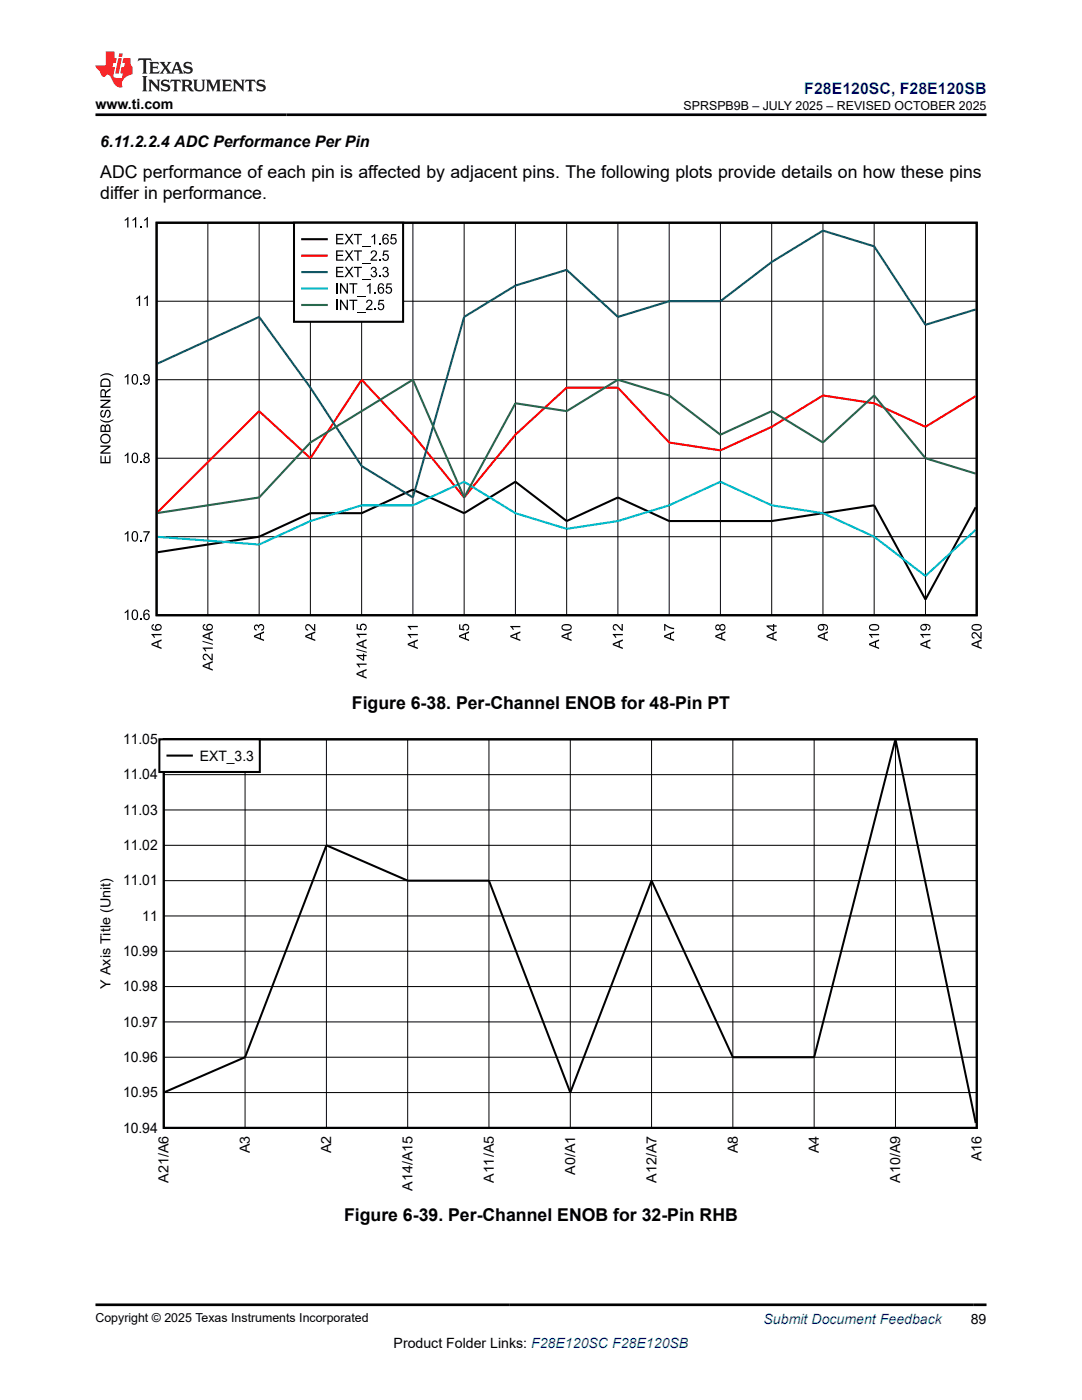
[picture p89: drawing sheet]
<svg xmlns="http://www.w3.org/2000/svg" width="216mm" height="279mm" viewBox="0 0 216 279" stroke-linecap="round" stroke-linejoin="round" font-family="sans-serif">
<defs><g id="words">
<g font-size="3.5">
<text x="20" y="35.5">ADC performance of each pin is affected by adjacent pins. The following plots provide details on how these pins</text>
<text x="20" y="39.8">differ in performance.</text>
<text x="70.2" y="141.4">Figure 6-38. Per-Channel ENOB for 48-Pin PT</text>
<text x="68.6" y="243.6">Figure 6-39. Per-Channel ENOB for 32-Pin RHB</text>
</g>
<text font-size="3.2" fill="#00f" x="160.5" y="18.7">F28E120SC, F28E120SB</text>
<text font-size="3.2" x="20" y="29.3">6.11.2.2.4 ADC Performance Per Pin</text>
<g font-size="2.9">
<text x="24.5" y="148.5">11.05</text>
<text x="24.5" y="155.5">11.04</text>
<text x="39.9" y="151.8">EXT_3.</text>
<text x="49.1" y="151.8">3</text>
<text x="24.5" y="162.6">11.03</text>
<text x="24.5" y="169.6">11.02</text>
<text x="24.5" y="176.7">11.01</text>
<text x="28.4" y="183.7">11</text>
<text x="24.5" y="190.8">10.99</text>
<text x="24.5" y="197.8">10.98</text>
<text x="24.5" y="204.9">10.97</text>
<text x="24.5" y="211.9">10.96</text>
<text x="24.5" y="219">10.95</text>
<text x="24.5" y="226">10.94</text>
</g>
<g font-size="2.8">
<text x="19" y="21.8">www.ti.com</text>
<text x="22" y="197.3" transform="rotate(-90 22 197.3)">Y Axis Title (Unit)</text>
<text x="49.9" y="230.2" transform="rotate(-90 49.9 230.2)">A3</text>
<text x="66.1" y="230.2" transform="rotate(-90 66.1 230.2)">A2</text>
<text x="147.2" y="230.2" transform="rotate(-90 147.2 230.2)">A8</text>
<text x="163.4" y="230.2" transform="rotate(-90 163.4 230.2)">A4</text>
<text x="195.9" y="231.8" transform="rotate(-90 195.9 231.8)">A16</text>
<text x="33.7" y="236.1" transform="rotate(-90 33.7 236.1)">A21/A6</text>
<text x="82.3" y="237.6" transform="rotate(-90 82.3 237.6)">A14/A15</text>
<text x="98.5" y="236.1" transform="rotate(-90 98.5 236.1)">A11/A5</text>
<text x="114.8" y="234.5" transform="rotate(-90 114.8 234.5)">A0/A1</text>
<text x="131" y="236.1" transform="rotate(-90 131 236.1)">A12/A7</text>
<text x="179.7" y="236.1" transform="rotate(-90 179.7 236.1)">A10/A9</text>
<text x="78.5" y="269">Product Folder Links: F28E120SC F28E120SB</text>
<text x="193.7" y="264.2">89</text>
</g>
<text font-size="2.8" fill="#00f" x="152.4" y="264.2">Submit Document Feedback</text>
<g font-size="2.5">
<text x="136.4" y="21.9">SPRSPB9B – JULY 2025 – REVISED OCTOBER 2025</text>
<text x="19" y="263.9">Copyright © 2025 Texas Instruments Incorporated</text>
</g>
</g></defs>
<g fill="#000">
<path d="M24.9 43.8l.7-.5v2.1h-.2v-1.6l-.5 .3zM26.4 43.8l.8-.5v2.1h-.3v-1.6l-.5 .3zM27.9 45.1h.3v.3h-.3zM28.8 43.8l.7-.5v2.1h-.2v-1.6l-.5 .3zM20 75a1.97 1.97 0 0 1 2.6 0v.2a2.27 2.27 0 0 0-2.6 0zM24.9 75.2l.7-.6v2.1h-.2v-1.6l-.5 .3zM27.9 76.4h.3v.3h-.3zM27.2 59.5l.8-.5v2.1h-.3v-1.7l-.5 .4zM28.8 59.5l.7-.5v2.1h-.2v-1.7l-.5 .4zM20.2 82l.4-.2v.3a.45 .45 0 0 0-.4 .5 .45 .45 0 0 0 .5 .4l.1-.2a.91 .91 0 0 1 .8-1 .88 .88 0 0 1 .5 .9 .88 .88 0 0 1-.7 .7v-.2a.53 .53 0 0 0 .5-.6 .53 .53 0 0 0-.6-.5l-.1 .2a.87 .87 0 0 1-.8 1 .87 .87 0 0 1-.2-1.3zM20 91h.3v1.2h.6v-1.1h.2v1.1h.7v-1.3h.2v1.6h-2zM20 88.9h2v.3l-1.5 1.1h1.5v.2h-2v-.2l1.6-1.1h-1.6z"/>
<path d="M20 79.8h2v.3l-1.5 1h1.5v.3h-2v-.3l1.6-1.1h-1.6zM20 83.6l.3 .2a2.24 2.24 0 0 0 2.3-.2v.2a1.97 1.97 0 0 1-2.6 0zM24.9 90.8l.7-.5v2.1h-.2v-1.6l-.5 .3zM27.9 92.1h.3v.3h-.3zM24.9 106.5l.7-.5v2.1h-.2v-1.7l-.5 .3zM27.9 107.8h.3v.3h-.3zM28.6 106h1.3l-.6 1.2-.2 .9h-.2l.1-.6 .6-1.2h-1zM24.9 122.2l.7-.6v2.1h-.2v-1.6l-.5 .3zM27.9 123.4h.3v.3h-.3zM30.2 126.5h2v.3h-1.5l.3 .5h-.3zM40.6 130.6a.8 .8 0 0 1 1.2 .5l.4 .4v-1h.3v1.3l-.6-.3a1.37 1.37 0 0 0-1-.7l-.3 .3 .1 .3 .3 .1v.3a.68 .68 0 0 1-.5-.5 .68 .68 0 0 1 .1-.7zM40.4 129.2h2.1v.3h-1.6l.3 .5h-.3z"/>
<path d="M40.4 127.9l2.1 .6v.2l-2.1-.6zM50.8 124.8l.4-.2 .4 .3a.63 .63 0 0 1 1.1 0 .63 .63 0 0 1-.5 1l-.1-.3a.42 .42 0 0 0 .4-.4 .42 .42 0 0 0-.5-.4 .42 .42 0 0 0-.3 .6h-.2a.36 .36 0 0 0-.3-.5 .36 .36 0 0 0-.4 .3 .36 .36 0 0 0 .4 .4v.3a.64 .64 0 0 1-.4-1.1zM61.1 124.7a.8 .8 0 0 1 1.2 .5l.4 .4v-1.1h.2v1.4l-.5-.3a1.37 1.37 0 0 0-1.1-.8l-.2 .4 .1 .3 .3 .1v.3a.68 .68 0 0 1-.6-.5 .68 .68 0 0 1 .2-.7zM71.2 124.5h.2v.9l.5 .1a.68 .68 0 0 1 .4-1 .68 .68 0 0 1 .9 .5 .68 .68 0 0 1-.6 .8v-.2a.45 .45 0 0 0 .2-.7 .45 .45 0 0 0-.6-.1 .45 .45 0 0 0-.1 .7l.1 .3-1-.2zM71.1 132.4h2v.3h-1.5l.3 .5h-.3zM71.1 126.5h2v.2h-1.5l.3 .5h-.3zM71.1 129.5l2.1 .6v.2l-2.1-.6zM81.4 126.5h2v.3h-1.6l.3 .5h-.2zM81.4 124.9h2v.3h-1.6l.3 .5h-.2zM91.6 124.6h.3v.8l.5 .1a.68 .68 0 0 1 .3-.9 .68 .68 0 0 1 .9 .4 .68 .68 0 0 1-.5 .9l-.1-.3a.45 .45 0 0 0 .3-.6 .45 .45 0 0 0-.7-.2 .45 .45 0 0 0 0 .7v.3l-1-.2zM101.8 124.9h2v.3h-1.5l.3 .5h-.3zM122.4 124.7a.8 .8 0 0 1 1.3 .4l.3 .5v-1.1h.3v1.4l-.6-.3a1.37 1.37 0 0 0-1-.8l-.2 .4 .1 .3 .3 .1-.1 .3a.68 .68 0 0 1-.5-.5 .68 .68 0 0 1 .1-.7z"/>
<path d="M122.3 126.5h2v.3h-1.6l.3 .5h-.2zM132.5 124.5l1.2 .6 .8 .2v.3l-1-.3-.7-.5v1.1h-.3zM173.4 126.5h2v.3h-1.6l.3 .5h-.2zM183.6 126.5h2v.3h-1.5l.3 .5h-.3zM194 126.3a.8 .8 0 0 1 1.2 .5l.4 .4v-1.1h.3v1.4l-.6-.3a1.37 1.37 0 0 0-1-.8l-.2 .4 .1 .3 .3 .1-.1 .3a.68 .68 0 0 1-.5-.5 .68 .68 0 0 1 .1-.7z"/>
<path d="M20.2 77.8a.55 .55 0 0 1 .6-.1 .55 .55 0 0 1 .3 .5l.9-.7v.3l-.7 .6-.2 .3v.3h.9v.3h-2zM20.3 78v1h.6v-.6a.36 .36 0 0 0-.1-.4 .36 .36 0 0 0-.5 0z"/>
<path d="M20.2 75.8a1.04 1.04 0 0 1 1.1-.3 1.04 1.04 0 0 1 .7 1v.7h-2v-.9zM20.4 76l-.1 .9h1.5v-.4a.8 .8 0 0 0-.5-.7 .8 .8 0 0 0-.9 .2z"/>
<path d="M26.5 74.8a.73 .73 0 0 1 .9 .1 .73 .73 0 0 1 .2 .8 .71 .71 0 0 1-.2 .9 .71 .71 0 0 1-.9-.1 1.67 1.67 0 0 1 0-1.7zM26.6 75a1.17 1.17 0 0 0 .3 1.5 1.09 1.09 0 0 0 0-1.6z"/>
<path d="M28.8 74.8a.72 .72 0 0 1 .8 0 .72 .72 0 0 1 .3 .8 .75 .75 0 0 1-.3 1 .75 .75 0 0 1-.9-.1l-.1-.3h.3a.42 .42 0 0 0 .5 .3 .42 .42 0 0 0 .2-.5l.1-.3a.65 .65 0 0 1-1 .1 .65 .65 0 0 1 .1-1zM28.8 75.3a.44 .44 0 0 0 .8 0 .44 .44 0 0 0-.8 0z"/>
<path d="M20 87.5a1.05 1.05 0 0 1 2.1 0 1.05 1.05 0 0 1-2.1 0zM20.4 87a.74 .74 0 0 0 .1 1.1 .74 .74 0 0 0 1.1-.1 .74 .74 0 0 0-.1-1.1h-.7z"/>
<path d="M20.2 84.9l.3-.1 .5 .3a.57 .57 0 0 1 .7-.4 .57 .57 0 0 1 .3 .7v.8h-2zM20.3 85.1v.8h.6v-.4a.33 .33 0 0 0-.1-.4 .33 .33 0 0 0-.5 0zM21.2 85.1l-.1 .8h.7v-.6a.34 .34 0 0 0-.2-.3 .34 .34 0 0 0-.4 .1z"/>
<path d="M26.5 90.4a.73 .73 0 0 1 .9 .1 .73 .73 0 0 1 .2 .9 .71 .71 0 0 1-.2 .9 .71 .71 0 0 1-.9-.1 1.67 1.67 0 0 1 0-1.8zM26.6 90.7a1.17 1.17 0 0 0 .3 1.5 1.09 1.09 0 0 0 0-1.7z"/>
<path d="M28.8 90.5a.54 .54 0 0 1 .8 0 .54 .54 0 0 1-.1 .8 .61 .61 0 0 1 .2 .9 .61 .61 0 0 1-.9 0 .61 .61 0 0 1 .2-.9l-.3-.3zM28.9 90.9a.35 .35 0 0 0 .7 0 .35 .35 0 0 0-.7 0zM28.8 91.8a.45 .45 0 0 0 .9 0 .45 .45 0 0 0-.9 0z"/>
<path d="M26.5 106.1a.73 .73 0 0 1 .9 .1 .73 .73 0 0 1 .2 .8 .71 .71 0 0 1-.2 .9 .71 .71 0 0 1-.9 0 1.67 1.67 0 0 1 0-1.8zM26.6 106.3a1.17 1.17 0 0 0 .3 1.6 1.09 1.09 0 0 0 0-1.7z"/>
<path d="M26.5 121.8a.73 .73 0 0 1 .9 .1 .73 .73 0 0 1 .2 .8 .71 .71 0 0 1-.2 .9 .71 .71 0 0 1-.9-.1 1.67 1.67 0 0 1 0-1.7zM26.6 122a1.17 1.17 0 0 0 .3 1.5 1.09 1.09 0 0 0 0-1.7z"/>
<path d="M28.8 121.9l.5-.3a.56 .56 0 0 1 .6 .6h-.3a.42 .42 0 0 0-.5-.3 .42 .42 0 0 0-.3 .6v.2a.65 .65 0 0 1 1 0 .65 .65 0 0 1-.1 .9 .65 .65 0 0 1-.9-.1l-.2-.8zM28.8 123.1a.45 .45 0 0 0 .9 0 .45 .45 0 0 0-.9 0z"/>
<path d="M30.4 124.7l.3-.2v.3a.43 .43 0 0 0-.2 .6 .43 .43 0 0 0 .5 .2h.2a.66 .66 0 0 1 .1-1 .66 .66 0 0 1 .9 .3 .66 .66 0 0 1-.3 .9 1.08 1.08 0 0 1-1.7-.7zM31.2 125.1a.45 .45 0 0 0 .9 0 .45 .45 0 0 0-.9 0z"/>
<path d="M30.2 128.4l2-.8v.3l-.6 .2v.9l.6 .2v.3l-2-.8zM30.4 128.6l1 .3v-.7z"/>
<path d="M40.6 124.7l.3-.2 .1 .3a.43 .43 0 0 0-.3 .5 .43 .43 0 0 0 .5 .3h.2a.66 .66 0 0 1 .1-1 .66 .66 0 0 1 1 .2 .66 .66 0 0 1-.4 1 1.08 1.08 0 0 1-1.7-.7zM41.4 125.1a.45 .45 0 0 0 .9 0 .45 .45 0 0 0-.9 0z"/>
<path d="M40.4 132.8l2.1-.9v.3l-.7 .3v.8l.7 .3v.3l-2.1-.8zM40.7 132.9l.9 .3v-.6z"/>
<path d="M40.4 126.8l2.1-.8v.3l-.7 .2v.9l.7 .2v.3l-2.1-.8zM40.7 127l.9 .3v-.7z"/>
<path d="M50.7 126.8l2-.8v.3l-.6 .3v.8l.6 .2v.3l-2-.8zM50.9 127l1 .3v-.7z"/>
<path d="M60.9 126.8l2-.8v.3l-.6 .3v.8l.6 .2v.3l-2-.8zM61.1 127l1 .3v-.7z"/>
<path d="M71.1 134.3l2-.8v.3l-.6 .3v.8l.6 .2v.3l-2-.8zM71.3 134.5l1 .3v-.7z"/>
<path d="M71.1 130.7h1.3v-.3h.3v.3h.4v.3h-.4v.9h-.3l-1.3-1zM71.5 131l.9 .6v-.6z"/>
<path d="M71.1 128.4l2-.8v.3l-.6 .2v.9l.6 .2v.3l-2-.8zM71.3 128.6l1 .3v-.7z"/>
<path d="M81.4 128.4l2-.8v.3l-.6 .2v.9l.6 .2v.3l-2-.8zM81.6 128.6l.9 .3v-.7z"/>
<path d="M91.6 126.8l2-.8v.3l-.6 .3v.8l.6 .2v.3l-2-.8zM91.8 127l1 .3v-.7z"/>
<path d="M101.8 126.8l2-.8v.3l-.6 .3v.8l.6 .2v.3l-2-.8zM102 127l1 .3v-.7z"/>
<path d="M112.2 124.8l.4-.2a1.1 1.1 0 0 1 1.5 .6 1.18 1.18 0 0 1-1.9 .4l-.2-.4zM112.4 124.9a.35 .35 0 0 0-.2 .4 .35 .35 0 0 0 .3 .3h.9a.42 .42 0 0 0 .5-.4 .42 .42 0 0 0-.5-.4z"/>
<path d="M112 126.8l2-.8v.3l-.6 .3v.8l.6 .2v.3l-2-.8zM112.3 127l.9 .3v-.7z"/>
<path d="M122.3 128.4l2-.8v.3l-.6 .2v.9l.6 .2v.3l-2-.8zM122.5 128.6l1 .3v-.7z"/>
<path d="M132.5 126.8l2-.8v.3l-.6 .3v.8l.6 .2v.3l-2-.8zM132.7 127l1 .3v-.7z"/>
<path d="M142.9 124.8l.5-.2 .2 .3a.6 .6 0 0 1 .9-.2 .6 .6 0 0 1 0 1 .6 .6 0 0 1-.9-.2 .54 .54 0 0 1-.8 .1 .54 .54 0 0 1 .1-.8zM142.9 125.2a.35 .35 0 0 0 .7 0 .35 .35 0 0 0-.7 0zM143.7 125.2a.45 .45 0 0 0 .9 0 .45 .45 0 0 0-.9 0z"/>
<path d="M142.7 126.8l2-.8v.3l-.6 .3v.8l.6 .2v.3l-2-.8zM142.9 127l1 .3v-.7z"/>
<path d="M153 126.8l2-.8v.3l-.6 .3v.8l.6 .2v.3l-2-.8zM153.2 127l.9 .3v-.7z"/>
<path d="M153 124.8h1.3v-.3h.2v.3h.5v.3h-.5v.9h-.2l-1.3-1zM153.4 125.1l.9 .6v-.6z"/>
<path d="M163.4 124.7a1.15 1.15 0 0 1 1.8 .6 .54 .54 0 0 1-.5 .5v-.2a.47 .47 0 0 0 .2-.7 .47 .47 0 0 0-.7-.1 .66 .66 0 0 1 0 .9 .66 .66 0 0 1-.9 0 .66 .66 0 0 1 .1-1zM163.4 125.2a.45 .45 0 0 0 .9 0 .45 .45 0 0 0-.9 0z"/>
<path d="M163.2 126.8l2-.8v.3l-.6 .3v.8l.6 .2v.3l-2-.8zM163.4 127l1 .3v-.7z"/>
<path d="M173.5 124.8l.5-.2a1.1 1.1 0 0 1 1.4 .6 1.18 1.18 0 0 1-1.9 .4l-.1-.4zM173.8 124.9a.35 .35 0 0 0-.2 .4 .35 .35 0 0 0 .3 .3h.8a.42 .42 0 0 0 .5-.4 .42 .42 0 0 0-.5-.4z"/>
<path d="M173.4 128.4l2-.8v.3l-.6 .2v.9l.6 .2v.3l-2-.8zM173.6 128.6l1 .3v-.7z"/>
<path d="M183.9 124.7a1.15 1.15 0 0 1 1.8 .5 .54 .54 0 0 1-.5 .6v-.2a.47 .47 0 0 0 .2-.7 .47 .47 0 0 0-.7-.1 .66 .66 0 0 1 0 .9 .66 .66 0 0 1-1 0 .66 .66 0 0 1 .2-1zM183.9 125.2a.43 .43 0 0 0 .8 0 .43 .43 0 0 0-.8 0z"/>
<path d="M183.6 128.4l2-.8v.3l-.6 .2v.9l.6 .2v.3l-2-.8zM183.8 128.6l1 .3v-.7z"/>
<path d="M194 124.8l.4-.2a1.1 1.1 0 0 1 1.5 .6 1.18 1.18 0 0 1-1.9 .4l-.1-.4zM194.2 124.9a.35 .35 0 0 0-.1 .4 .35 .35 0 0 0 .3 .3h.8a.42 .42 0 0 0 .5-.4 .42 .42 0 0 0-.5-.4z"/>
<path d="M193.9 128.4l2-.8v.3l-.6 .2v.9l.6 .2v.3l-2-.8zM194.1 128.6l.9 .3v-.7z"/>
</g>
<path d="M31.2 44.5h163.7v78.3h-163.7zM194.7 101.2l-10 18.4-10.3-18.8-20.4 3.2h-20.5l-10.2-4.7-10.2 4.7-10.3-7.9-10.2 6.3-10.2-4.7-10.2 4.7h-10.3l-10.2 4.7-20.3 3.1" fill="none" stroke="#000" stroke-width=".41"/>
<g fill="none" stroke="#000" stroke-width=".2">
<path d="M41.5 44.5v78.3M51.7 44.5v78.3M61.9 44.5v78.3M72.2 44.5v78.3M82.4 44.5v78.3M92.6 44.5v78.3M102.8 44.5v78.3M113.1 44.5v78.3M123.3 44.5v78.3M133.5 44.5v78.3M143.7 44.5v78.3M154 44.5v78.3"/>
<path d="M164.2 44.5v78.3M174.4 44.5v78.3M184.7 44.5v78.3M31.2 75.8h163.7M31.2 60.1h163.7M31.2 91.5h163.7M31.2 107.1h163.7"/>
</g>
<path d="M194.7 79l-10 6.2-10.3-4.7-10.2-1.6-10.2 6.3-10.3 4.7-10.2-1.6-10.2-10.9h-10.2l-10.3 9.4-10.2 12.5-10.2-12.5-10.2-11-10.3 15.7-10.2-9.4-20.3 20.1" fill="none" stroke="#f00" stroke-width=".41"/>
<path d="M194.7 61.8l-10 3-10.3-15.6-10.2-3.2-10.2 6.3-10.3 7.8h-10.2l-10.2 3.2-10.2-9.4-10.3 3.1-10.2 6.3-10.2 36-10.2-6.3-10.3-15.6-10.2-14.1-20.3 9.3" fill="none" stroke="#0f5463" stroke-width=".41"/>
<path d="M194.7 105.7l-10 9.2-10.3-7.8-10.2-4.7-10.2-1.6-10.3-4.7-10.2 4.7-10.2 3.2-10.2 1.5-10.3-3.1-10.2-6.3-10.2 4.7h-10.2l-10.3 3.2-10.2 4.7-20.3-1.6" fill="none" stroke="#00baca" stroke-width=".41"/>
<path d="M194.7 94.5l-10-3-10.3-12.6-10.2 9.4-10.2-6.2-10.3 4.7-10.2-7.9-10.2-3.1-10.2 6.3-10.3-1.6-10.2 18.8-10.2-23.5-20.5 12.5-10.2 11-20.3 3.1" fill="none" stroke="#266847" stroke-width=".41"/>
<path d="M58.7 44.5h21.7v19.7h-21.7z" fill-rule="evenodd" fill="#fff"/>
<path d="M58.7 44.5h21.7v19.7h-21.7zM60.3 47.7h4.9M32.7 147.5h162.2v77.6h-162.2zM178.6 147.7l-16.1 63.3h-16.3l-16.2-35.2-16.2 42.2-16.2-42.2h-16.3l-16.2-7.1-16.2 42.3-16 7M178.7 147.7l16 76.4" fill="none" stroke="#000" stroke-width=".41"/>
<g fill="#000">
<path d="M67.1 46.7h1.4v.2h-1.2v.7h1.1v.2h-1.1v.7h1.3v.3h-1.5zM67.1 50h1.4v.2h-1.2v.6h1.1v.3h-1.1v.7h1.3v.2h-1.5zM67.1 53.2h1.4v.3h-1.2v.6h1.1v.3h-1.1v.7h1.3v.2h-1.5zM67.8 56.5h.3l1.1 1.7v-1.7h.2v2.1h-.3l-1-1.6v1.6h-.3zM68.8 46.7h.3l.6 .8 .5-.8h.3l-.7 1 .8 1.1h-.4l-.6-.9-.6 .9h-.3l.8-1.1zM68.8 50h.3l.6 .8 .5-.8h.3l-.7 .9 .8 1.1h-.4l-.6-.8-.6 .8h-.3l.8-1zM68.8 53.2h.3l.6 .8 .5-.8h.3l-.7 1 .8 1.1h-.4l-.6-.9-.6 .9h-.3l.8-1.1zM69.7 56.5h1.6v.3h-.7v1.8h-.2v-1.8h-.7zM70.6 46.7h1.6v.2h-.7v1.9h-.2v-1.9h-.7zM70.6 50h1.6v.2h-.7v1.8h-.2v-1.8h-.7zM70.6 53.2h1.6v.3h-.7v1.8h-.2v-1.8h-.7zM71.3 59h1.7v.2h-1.7z"/>
<path d="M72.2 49.1h1.7v.2h-1.7zM72.2 52.4h1.7v.2h-1.7zM72.2 55.7h1.7v.2h-1.7zM74.2 53.4a.55 .55 0 0 1 .8 0 .55 .55 0 0 1-.1 .8 .63 .63 0 0 1 0 1.1 .63 .63 0 0 1-1-.5l.3-.1a.41 .41 0 0 0 .5 .4 .41 .41 0 0 0 .3-.5 .41 .41 0 0 0-.6-.3l.1-.2a.35 .35 0 0 0 .4-.3 .35 .35 0 0 0-.3-.4 .35 .35 0 0 0-.4 .4h-.2zM73.2 57l.8-.5v2.1h-.3v-1.6l-.5 .3zM74.7 58.3h.3v.3h-.3zM74.1 47.2l.8-.5v2.1h-.3v-1.7l-.5 .3zM74.1 50.1a.67 .67 0 0 1 1.1 .2 .67 .67 0 0 1-.4 1l-.6 .5h1v.2h-1.3l.3-.5a1.14 1.14 0 0 0 .7-1.2l-.5-.1-.2 .4h-.2zM75.6 48.5h.3v.3h-.3zM75.6 51.8h.3v.2h-.3zM75.6 55h.3v.3h-.3zM76.5 50h1v.2h-.8l-.1 .6a.67 .67 0 0 1 1 .3 .67 .67 0 0 1-.5 .9 .67 .67 0 0 1-.8-.5h.2a.46 .46 0 0 0 .6 .3 .46 .46 0 0 0 .3-.6 .46 .46 0 0 0-.6-.3l-.2 .2h-.3z"/>
<path d="M76.5 53.4a.55 .55 0 0 1 .8 0 .55 .55 0 0 1-.1 .8 .63 .63 0 0 1 0 1.1 .63 .63 0 0 1-.9-.5l.2-.1a.41 .41 0 0 0 .5 .4 .41 .41 0 0 0 .3-.5 .41 .41 0 0 0-.5-.3v-.2a.35 .35 0 0 0 .4-.3 .35 .35 0 0 0-.3-.4 .35 .35 0 0 0-.3 .4h-.3zM77.2 56.6h1v.2h-.8l-.2 .6a.67 .67 0 0 1 1 .3 .67 .67 0 0 1-.4 .9 .67 .67 0 0 1-.9-.5l.3-.1a.46 .46 0 0 0 .6 .3 .46 .46 0 0 0 .3-.6 .46 .46 0 0 0-.7-.2l-.2 .1h-.2zM78.1 46.7h1v.3h-.8l-.1 .5a.67 .67 0 0 1 .9 .3 .67 .67 0 0 1-.4 .9 .67 .67 0 0 1-.9-.5h.3a.46 .46 0 0 0 .6 .3 .46 .46 0 0 0 .3-.6 .46 .46 0 0 0-.6-.3l-.3 .2h-.2zM67.8 59.8h.3l1.1 1.6v-1.6h.2v2.1h-.3l-1-1.6v1.6h-.3zM69.7 59.8h1.6v.3h-.7v1.8h-.2v-1.8h-.7zM71.3 62.3h1.7v.2h-1.7zM73.2 60a.67 .67 0 0 1 1.1 .1 .67 .67 0 0 1-.4 1l-.6 .5h1v.3h-1.3l.3-.6a1.14 1.14 0 0 0 .7-1.2l-.5-.1-.2 .4h-.3zM74.7 61.6h.3v.3h-.3zM75.6 59.8h1v.3h-.8l-.1 .5a.67 .67 0 0 1 .9 .4 .67 .67 0 0 1-.4 .9 .67 .67 0 0 1-.8-.6h.2a.46 .46 0 0 0 .6 .3 .46 .46 0 0 0 .3-.6 .46 .46 0 0 0-.6-.3l-.3 .2h-.2z"/>
<path d="M75.6 56.8l.5-.3a.56 .56 0 0 1 .5 .5l-.2 .1a.42 .42 0 0 0-.6-.3 .42 .42 0 0 0-.2 .5v.2a.65 .65 0 0 1 .9 .1 .65 .65 0 0 1 0 .9 .65 .65 0 0 1-1-.1l-.2-.8zM75.6 58a.45 .45 0 0 0 .9 0 .45 .45 0 0 0-.9 0z"/>
<path d="M76.5 46.9l.5-.2a.56 .56 0 0 1 .6 .5h-.3a.42 .42 0 0 0-.5-.3 .42 .42 0 0 0-.3 .6v.2a.65 .65 0 0 1 1 0 .65 .65 0 0 1-.1 .9 .65 .65 0 0 1-.9 0l-.2-.8zM76.5 48.1a.45 .45 0 0 0 .9 0 .45 .45 0 0 0-.9 0z"/>
</g>
<path d="M60.3 51h4.9" fill="none" stroke="#f00" stroke-width=".41"/>
<path d="M60.3 54.3h4.9" fill="none" stroke="#0f5463" stroke-width=".41"/>
<path d="M60.3 57.6h4.9" fill="none" stroke="#00baca" stroke-width=".41"/>
<path d="M67.2 56.5v2.1M67.2 59.8v2.1" fill="none" stroke="#000" stroke-width=".27"/>
<path d="M60.3 60.9h4.9" fill="none" stroke="#266847" stroke-width=".41"/>
<g fill="none" stroke="#000" stroke-width=".2">
<path d="M32.7 154.6h162.2M48.9 147.5v77.6M65.1 147.5v77.6M81.3 147.5v77.6M97.6 147.5v77.6M113.8 147.5v77.6M130 147.5v77.6M146.2 147.5v77.6M162.5 147.5v77.6M178.7 147.5v77.6M32.7 175.8h162.2M32.7 168.7h162.2"/>
<path d="M32.7 161.6h162.2M32.7 196.9h162.2M32.7 189.8h162.2M32.7 182.8h162.2M32.7 218h162.2M32.7 211h162.2M32.7 203.9h162.2"/>
</g>
<path d="M31.8 147.5h20v6.6h-20z" fill-rule="evenodd" fill="#fff"/>
<path d="M31.8 147.5h20v6.6h-20zM33.4 150.8h4.9" fill="none" stroke="#000" stroke-width=".41"/>
<path d="M27.7 11.6l-.2 .6 .5-.2h.6v.1v2.2l-.2 .4h1l-.2-.4v-2.2v-.1h.5l.5 .2-.1-.6zM29.8 12.4l.2 .3v1.6l-.2 .4h1.9l.1-.6a1.08 1.08 0 0 1-1.3 .2v-.7h.6l.4 .2v-.7l-.4 .2h-.6v-.5l.2-.2a1 1 0 0 1 1 .3l-.1-.5zM31.8 12.4l1 1.1-1 1.2h.9l-.2-.2 .4-.8 .5 .8-.2 .2h1.6l-.2-.2 .1-.5h1l.1 .5-.1 .2h.9l-.2-.4-.8-1.9h-.5l-1 2.1-.8-1.1 .9-1h-.8l.2 .2-.5 .6-.3-.6 .1-.2zM35.2 12.8l.4 1h-.8zM36.8 12.5a.65 .65 0 0 0-.2 .7 .65 .65 0 0 0 .6 .5l.7 .1 .1 .3a.79 .79 0 0 1-.7 .4 .79 .79 0 0 1-.7-.5l.1 .7 .2-.1a.93 .93 0 0 0 1.1 0 .93 .93 0 0 0 .4-.9 1.46 1.46 0 0 0-1.2-.6l-.1-.3a1.09 1.09 0 0 1 1.2 .2l-.2-.6-.1 .1-.6-.2zM28.4 15.2l.2 .4v2.2l-.2 .4h1l-.2-.4v-2.2l.2-.4zM29.6 15.9l.2 .4v1.5l-.2 .4h.8l-.3-.4v-1.3l1.7 1.8v-2l.2-.4h-.8l.2 .2 .1 1.1-1.2-1.3zM32.3 16a.65 .65 0 0 0-.2 .8 .65 .65 0 0 0 .7 .4l.6 .2 .1 .2a.79 .79 0 0 1-.7 .4 .79 .79 0 0 1-.7-.5l.1 .7 .2-.1a.93 .93 0 0 0 1.1 .1 .93 .93 0 0 0 .4-1 1.46 1.46 0 0 0-1.2-.5l-.1-.4a1.09 1.09 0 0 1 1.2 .2l-.2-.6-.1 .1-.6-.1zM34.1 15.9l-.1 .6a.63 .63 0 0 1 .7-.3l.1 1.6-.3 .4h1l-.2-.4v-1.6a.66 .66 0 0 1 .8 .3l-.1-.6zM36.2 15.9l.2 .4v1.5l-.2 .4h.9l-.2-.2v-.7h.5l.1 .2a.79 .79 0 0 0 1.2 .6l-1-.9a.61 .61 0 0 0 .6-.6 .61 .61 0 0 0-.5-.7zM36.9 16.2h.2a.47 .47 0 0 1 .5 .1 .47 .47 0 0 1 .1 .5l-.2 .1-.6 .1zM38.5 15.9l.2 .2a2.27 2.27 0 0 0 .4 2 1.04 1.04 0 0 0 1.7-.7v-1.3l.2-.2h-.8l.2 .4v1.1a.6 .6 0 0 1-.6 .6 .6 .6 0 0 1-.6-.6v-1.1l.3-.4zM41.1 15.9l.2 .4v1.5l-.2 .4h.7l-.2-.4v-1.4l.9 1.9 .8-1.9v1.4l-.2 .4h1l-.3-.4v-1.5l.3-.4h-.8l-.7 1.5-.7-1.5zM44.3 15.9l.2 .4v1.5l-.2 .4h1.9l.1-.6a1.09 1.09 0 0 1-1.3 .2v-.7h.6l.4 .2v-.6l-.4 .2h-.6v-.6l.2-.1a1.01 1.01 0 0 1 1 .3l-.1-.6zM46.4 15.9l.3 .4v1.5l-.3 .4h.8l-.2-.4v-1.3l1.6 1.8v-2l.2-.4h-.7l.2 .2v1.1l-1.2-1.3zM49 15.9l-.1 .6a.63 .63 0 0 1 .8-.3v1.6l-.3 .4h1l-.2-.4v-1.6a.66 .66 0 0 1 .8 .3l-.1-.6zM51.4 16a.65 .65 0 0 0-.2 .8 .65 .65 0 0 0 .6 .4l.6 .2 .2 .2a.79 .79 0 0 1-.8 .4 .79 .79 0 0 1-.6-.5l.1 .7 .2-.1a.93 .93 0 0 0 1 .1 .93 .93 0 0 0 .5-1 1.46 1.46 0 0 0-1.3-.5l-.1-.4a1.09 1.09 0 0 1 1.3 .2l-.2-.6-.2 .1-.5-.1z" fill="#231f20"/>
<path d="M21.1 10.3v2.7h-2.1l.1 .4 .9 1a.95 .95 0 0 0 .9 .9 .59 .59 0 0 1 .6-.4 .59 .59 0 0 1 .5 .3l.4 .8a1.59 1.59 0 0 0 2.1 1.4 1.61 1.61 0 0 1 1-2.3l1-.3-.1-1.5a1.59 1.59 0 0 1-.4-1.7h-1.4l-.2 .9h.5l-.1 .9h-.5l-.2 .9v.3l.4 .1-.2 .9h-.6a.73 .73 0 0 1-1.1-.7l.3-1.5h-.5l.2-.9h.5l.2-.9h-.5v-1.3zM23.6 11.6l-.6 3.1h.7l.6-3.1zM23.8 10.7l-.1 .6h.7l.1-.6z" fill="#ed1c24"/>
<path d="M19 22.9h177.8M19 260.4h177.8" fill="none" stroke="#000" stroke-width=".53"/>
<use href="#words"/>
</svg>
